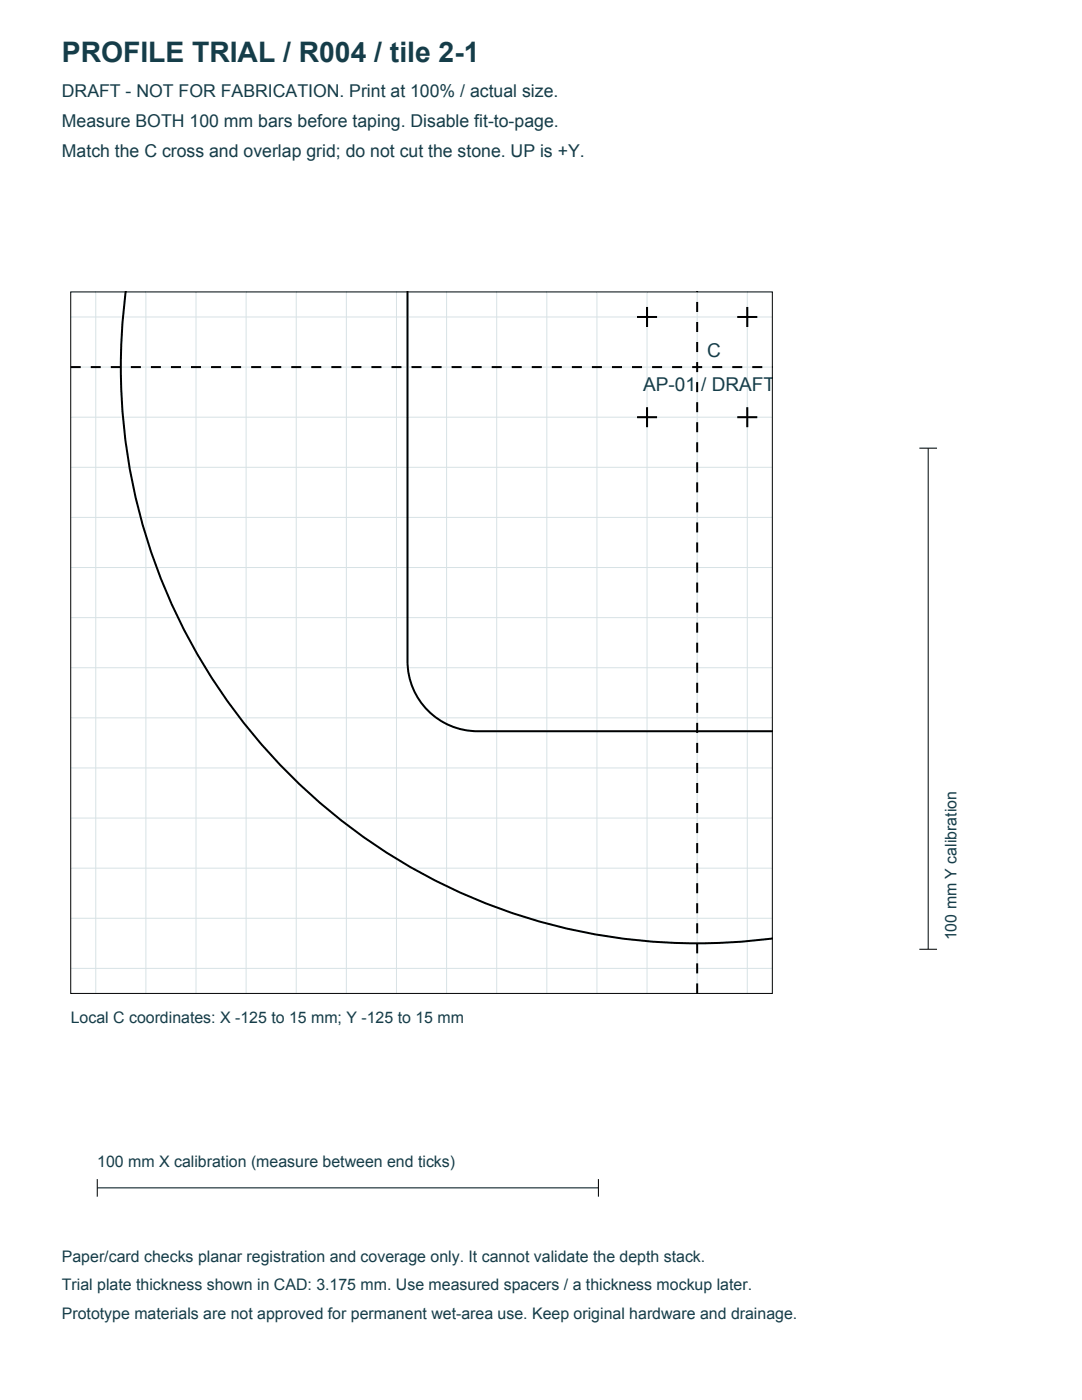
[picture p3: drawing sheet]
<svg xmlns="http://www.w3.org/2000/svg" width="216mm" height="279mm" viewBox="0 0 216 279" stroke-linecap="round" stroke-linejoin="round" font-family="sans-serif">
<defs><g id="words">
<text font-size="5.6" fill="#153d49" x="12.3" y="12.3">PROFILE TRIAL / R004 / tile 2-1</text>
<g font-size="3.8" fill="#153d49">
<text x="141.1" y="71.3">C</text>
<text x="128.3" y="77.9">AP-01 / DRAFT</text>
</g>
<g font-size="3.5" fill="#153d49">
<text x="12.3" y="19.4">DRAFT - NOT FOR FABRICATION. Print at 100% / actual size.</text>
<text x="12.3" y="25.4">Measure BOTH 100 mm bars before taping. Disable fit-to-page.</text>
<text x="12.3" y="31.4">Match the C cross and overlap grid; do not cut the stone. UP is +Y.</text>
</g>
<g font-size="3.2" fill="#153d49">
<text x="190.9" y="187.7" transform="rotate(-90 190.9 187.7)">100 mm Y calibration</text>
<text x="14.1" y="204.3">Local C coordinates: X -125 to 15 mm; Y -125 to 15 mm</text>
<text x="19.4" y="232.8">100 mm X calibration (measure between end ticks)</text>
<text x="12.3" y="251.9">Paper/card checks planar registration and coverage only. It cannot validate the depth stack.</text>
<text x="12.3" y="257.5">Trial plate thickness shown in CAD: 3.175 mm. Use measured spacers / a thickness mockup later.</text>
<text x="12.3" y="263.2">Prototype materials are not approved for permanent wet-area use. Keep original hardware and drainage.</text>
</g>
</g></defs>
<g fill="none" stroke="#d7e2e5" stroke-width=".2">
<path d="M19.1 58.2v140.1M29.1 58.2v140.1M39.1 58.2v140.1M49.1 58.2v140.1M59.1 58.2v140.1M69.1 58.2v140.1M79.1 58.2v140.1M89.1 58.2v140.1M99.1 58.2v140.1M109.1 58.2v140.1M119.1 58.2v140.1M129.1 58.2v140.1"/>
<path d="M139.1 58.2v140.1M149.1 58.2v140.1M14.1 73.3h140.1M14.1 63.3h140.1M14.1 93.3h140.1M14.1 83.3h140.1M14.1 113.3h140.1M14.1 103.3h140.1M14.1 133.3h140.1M14.1 123.3h140.1M14.1 153.3h140.1M14.1 143.3h140.1"/>
<path d="M14.1 173.3h140.1M14.1 163.3h140.1M14.1 193.3h140.1M14.1 183.3h140.1"/>
</g>
<path d="M25.1 58.2a115 115 0 0 0 129.1 129.1M81.3 58.2v73.7a14 14 0 0 0 14 14h58.9M127.1 63.3h4M129.1 61.3v4M147.1 63.3h4M149.1 61.3v4M127.1 83.3h4M129.1 81.3v4M147.1 83.3h4M149.1 81.3v4" fill="none" stroke="#000" stroke-width=".4"/>
<path d="M14.1 73.3h140.1M139.1 198.3v-140.1" fill="none" stroke="#000" stroke-width=".4" stroke-dasharray="2 2" stroke-linecap="butt"/>
<path d="M14.1 58.3h140v140h-140zM183.4 89.4h3.6M185.2 89.4v100M183.4 189.4h3.6M19.4 237.1h100M19.4 235.3v3.5M119.4 235.3v3.5" fill="none" stroke="#000" stroke-width=".2"/>
<use href="#words"/>
</svg>
